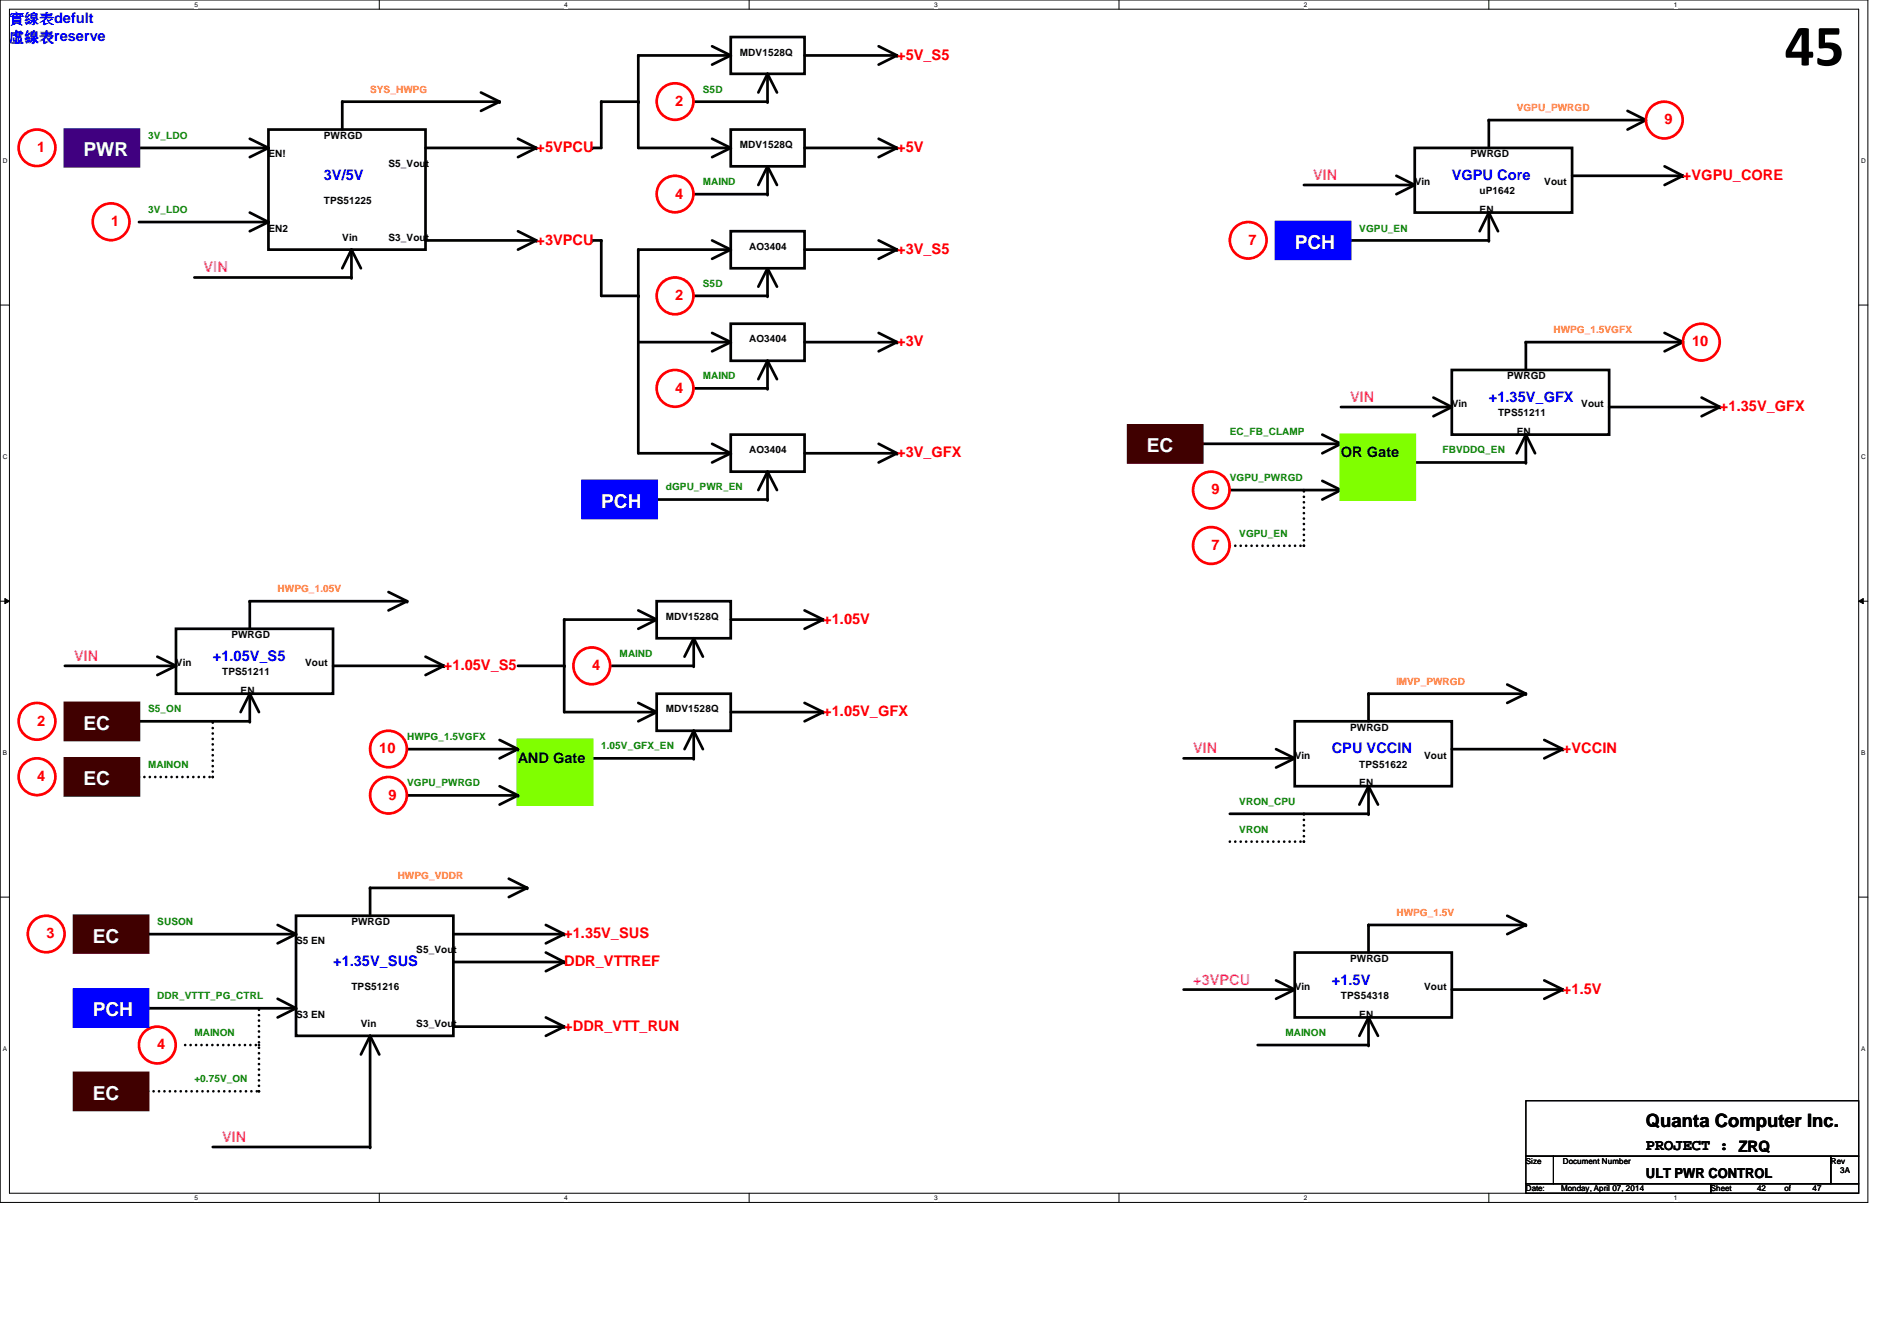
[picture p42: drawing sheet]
<svg xmlns="http://www.w3.org/2000/svg" width="297mm" height="210mm" viewBox="0 0 297 210" stroke-linecap="round" stroke-linejoin="round" font-family="sans-serif">
<defs><g id="words">
<text font-size="9.2" x="279.4" y="10.2">45</text>
<g font-size="3" fill="#fff">
<text x="13.1" y="24.5">PWR</text>
<text x="202.7" y="38.9">PCH</text>
<text x="179.6" y="70.8">EC</text>
<text x="94.1" y="79.5">PCH</text>
<text x="13.1" y="114.2">EC</text>
<text x="13.1" y="122.9">EC</text>
<text x="14.5" y="147.5">EC</text>
<text x="14.5" y="159.1">PCH</text>
<text x="14.5" y="172.1">EC</text>
</g>
<text font-size="2.9" x="257.7" y="176.4">Quanta Computer Inc.</text>
<text font-size="2.5" x="257.7" y="180">PROJECT : ZRQ</text>
<g font-size="2.3" fill="#00f">
<text x="1.5" y="3.6">實實實defult</text>
<text x="1.5" y="6.5">虛實實reserve</text>
<text x="50.7" y="28.2">3V/5V</text>
<text x="227.3" y="28.2">VGPU Core</text>
<text x="233.1" y="62.9">+1.35V_GFX</text>
<text x="33.3" y="103.5">+1.05V_S5</text>
<text x="208.5" y="117.9">CPU VCCIN</text>
<text x="52.2" y="151.2">+1.35V_SUS</text>
<text x="208.5" y="154.1">+1.5V</text>
</g>
<g font-size="2.3" fill="#f00">
<text x="140.5" y="9.4">+5V_S5</text>
<text x="105.7" y="16.6">2</text>
<text x="5.8" y="23.8">1</text>
<text x="84" y="23.8">+5VPCU</text>
<text x="140.5" y="23.8">+5V</text>
<text x="260.6" y="19.5">9</text>
<text x="263.5" y="28.2">+VGPU_CORE</text>
<text x="17.4" y="35.4">1</text>
<text x="105.7" y="31.1">4</text>
<text x="84" y="38.3">+3VPCU</text>
<text x="140.5" y="39.8">+3V_S5</text>
<text x="195.5" y="38.3">7</text>
<text x="105.7" y="47">2</text>
<text x="140.5" y="54.2">+3V</text>
<text x="265" y="54.2">10</text>
<text x="105.7" y="61.5">4</text>
<text x="269.3" y="64.3">+1.35V_GFX</text>
<text x="140.5" y="71.6">+3V_GFX</text>
<text x="189.7" y="77.4">9</text>
<text x="189.7" y="86.1">7</text>
<text x="128.9" y="97.7">+1.05V</text>
<text x="69.5" y="104.9">+1.05V_S5</text>
<text x="92.7" y="104.9">4</text>
<text x="5.8" y="113.6">2</text>
<text x="128.9" y="112.1">+1.05V_GFX</text>
<text x="59.4" y="117.9">10</text>
<text x="244.7" y="117.9">+VCCIN</text>
<text x="5.8" y="122.3">4</text>
<text x="60.8" y="125.2">9</text>
<text x="7.3" y="146.9">3</text>
<text x="88.3" y="146.9">+1.35V_SUS</text>
<text x="88.3" y="151.2">DDR_VTTREF</text>
<text x="244.7" y="155.6">+1.5V</text>
<text x="88.3" y="161.4">+DDR_VTT_RUN</text>
<text x="24.6" y="164.3">4</text>
</g>
<g font-size="2.3" fill="#f0f">
<text x="205.6" y="28.2">VIN</text>
<text x="31.9" y="42.6">VIN</text>
<text x="211.4" y="62.9">VIN</text>
<text x="11.6" y="103.5">VIN</text>
<text x="186.8" y="117.9">VIN</text>
<text x="186.8" y="154.1">+3VPCU</text>
<text x="34.8" y="178.7">VIN</text>
</g>
<g font-size="2.3">
<text x="210" y="71.6">OR Gate</text>
<text x="81.1" y="119.4">AND Gate</text>
</g>
<text font-size="2.2" x="257.7" y="184.4">ULT PWR CONTROL</text>
<g font-size="1.6">
<text x="115.9" y="8.7">MDV1528Q</text>
<text x="50.7" y="21.8">PWRGD</text>
<text x="115.9" y="23.2">MDV1528Q</text>
<text x="42" y="24.6">EN!</text>
<text x="60.8" y="26.1">S5_Vout</text>
<text x="221.5" y="29">Vin</text>
<text x="230.2" y="24.6">PWRGD</text>
<text x="241.8" y="29">Vout</text>
<text x="50.7" y="31.9">TPS51225</text>
<text x="231.7" y="33.3">EN</text>
<text x="231.7" y="30.4">uP1642</text>
<text x="42" y="36.2">EN2</text>
<text x="53.6" y="37.7">Vin</text>
<text x="60.8" y="37.7">S3_Vout</text>
<text x="117.3" y="39.1">AO3404</text>
<text x="117.3" y="53.6">AO3404</text>
<text x="236" y="59.4">PWRGD</text>
<text x="227.3" y="63.7">Vin</text>
<text x="234.6" y="65.2">TPS51211</text>
<text x="247.6" y="63.7">Vout</text>
<text x="117.3" y="71">AO3404</text>
<text x="237.5" y="68.1">EN</text>
<text x="36.2" y="99.9">PWRGD</text>
<text x="104.3" y="97">MDV1528Q</text>
<text x="27.6" y="104.3">Vin</text>
<text x="34.8" y="105.7">TPS51211</text>
<text x="47.8" y="104.3">Vout</text>
<text x="37.7" y="108.6">EN</text>
<text x="104.3" y="111.5">MDV1528Q</text>
<text x="202.7" y="118.7">Vin</text>
<text x="211.4" y="114.4">PWRGD</text>
<text x="223" y="118.7">Vout</text>
<text x="212.8" y="123.1">EN</text>
<text x="212.8" y="120.2">TPS51622</text>
<text x="46.4" y="147.7">S5 EN</text>
<text x="55" y="144.8">PWRGD</text>
<text x="65.2" y="149.1">S5_Vout</text>
<text x="55" y="154.9">TPS51216</text>
<text x="202.7" y="154.9">Vin</text>
<text x="211.4" y="150.6">PWRGD</text>
<text x="223" y="154.9">Vout</text>
<text x="46.4" y="159.3">S3 EN</text>
<text x="56.5" y="160.7">Vin</text>
<text x="65.2" y="160.7">S3_Vout</text>
<text x="210" y="156.4">TPS54318</text>
<text x="212.8" y="159.3">EN</text>
</g>
<g font-size="1.6" fill="#ff8000">
<text x="58" y="14.5">SYS_HWPG</text>
<text x="237.5" y="17.4">VGPU_PWRGD</text>
<text x="243.2" y="52.2">HWPG_1.5VGFX</text>
<text x="43.5" y="92.7">HWPG_1.05V</text>
<text x="218.6" y="107.1">IMVP_PWRGD</text>
<text x="62.3" y="137.6">HWPG_VDDR</text>
<text x="218.6" y="143.3">HWPG_1.5V</text>
</g>
<g font-size="1.6" fill="#008000">
<text x="110.1" y="14.5">S5D</text>
<text x="23.2" y="21.8">3V_LDO</text>
<text x="110.1" y="29">MAIND</text>
<text x="23.2" y="33.3">3V_LDO</text>
<text x="212.8" y="36.2">VGPU_EN</text>
<text x="110.1" y="44.9">S5D</text>
<text x="110.1" y="59.4">MAIND</text>
<text x="192.6" y="68.1">EC_FB_CLAMP</text>
<text x="225.9" y="71">FBVDDQ_EN</text>
<text x="104.3" y="76.8">dGPU_PWR_EN</text>
<text x="192.6" y="75.3">VGPU_PWRGD</text>
<text x="194.1" y="84">VGPU_EN</text>
<text x="97" y="102.8">MAIND</text>
<text x="23.2" y="111.5">S5_ON</text>
<text x="63.8" y="115.9">HWPG_1.5VGFX</text>
<text x="94.1" y="117.3">1.05V_GFX_EN</text>
<text x="23.2" y="120.2">MAINON</text>
<text x="63.8" y="123.1">VGPU_PWRGD</text>
<text x="194.1" y="126">VRON_CPU</text>
<text x="194.1" y="130.3">VRON</text>
<text x="24.6" y="144.8">SUSON</text>
<text x="24.6" y="156.4">DDR_VTTT_PG_CTRL</text>
<text x="30.4" y="162.2">MAINON</text>
<text x="201.3" y="162.2">MAINON</text>
<text x="30.4" y="169.4">+0.75V_ON</text>
</g>
<g font-size="1.3">
<text x="238.9" y="182.2">Size</text>
<text x="244.7" y="182.2">Document Number</text>
<text x="286.7" y="182.2">Rev</text>
<text x="288.2" y="183.6">3A</text>
<text x="238.9" y="186.5">Date:</text>
<text x="244.4" y="186.5">Monday, April 07, 2014</text>
<text x="267.9" y="186.5">Sheet</text>
<text x="275.1" y="186.5">42</text>
<text x="279.4" y="186.5">of</text>
<text x="283.8" y="186.5">47</text>
</g>
<g font-size="1">
<text x="30.4" y="1.1">5</text>
<text x="88.3" y="1.1">4</text>
<text x="146.3" y="1.1">3</text>
<text x="204.2" y="1.1">2</text>
<text x="262.1" y="1.1">1</text>
<text x=".4" y="25.5">D</text>
<text x="291.4" y="25.5">D</text>
<text x=".4" y="71.8">C</text>
<text x="291.4" y="71.8">C</text>
<text x=".4" y="118.2">B</text>
<text x="291.4" y="118.2">B</text>
<text x=".4" y="164.5">A</text>
<text x="291.4" y="164.5">A</text>
<text x="30.4" y="187.8">5</text>
<text x="88.3" y="187.8">4</text>
<text x="146.3" y="187.8">3</text>
<text x="204.2" y="187.8">2</text>
<text x="262.1" y="187.8">1</text>
</g>
</g></defs>
<path d="M0 0h292.5v188.2h-292.5zM1.5 1.4h289.5v185.4h-289.5z" fill="none" stroke="#000" stroke-width=".16"/>
<g fill="#fff">
<path d="M30.4 .2h.6v1.1h-.6z"/>
<path d="M30.4 186.9h.6v1.2h-.6z"/>
</g>
<path d="M59.4 0v1.4M59.4 186.8v1.4" fill="none" stroke="#000" stroke-width=".16"/>
<g fill="#fff">
<path d="M88.3 .2h.6v1.1h-.6z"/>
<path d="M88.3 186.9h.6v1.2h-.6z"/>
</g>
<path d="M117.3 0v1.4M117.3 186.8v1.4" fill="none" stroke="#000" stroke-width=".16"/>
<g fill="#fff">
<path d="M146.3 .2h.5v1.1h-.5z"/>
<path d="M146.3 186.9h.5v1.2h-.5z"/>
</g>
<path d="M175.2 0v1.4M175.2 186.8v1.4" fill="none" stroke="#000" stroke-width=".16"/>
<g fill="#fff">
<path d="M204.2 .2h.5v1.1h-.5z"/>
<path d="M204.2 186.9h.5v1.2h-.5z"/>
</g>
<path d="M233.1 0v1.4M233.1 186.8v1.4" fill="none" stroke="#000" stroke-width=".16"/>
<g fill="#fff">
<path d="M262.1 .2h.5v1.1h-.5z"/>
<path d="M262.1 186.9h.5v1.2h-.5z"/>
<path d="M.4 24.6h.7v1.1h-.7z"/>
<path d="M291.4 24.6h.7v1.1h-.7z"/>
<path d="M.4 70.9h.7v1.2h-.7z"/>
<path d="M291.4 70.9h.7v1.2h-.7z"/>
</g>
<path d="M0 47.8h1.5M291 47.8h1.5" fill="none" stroke="#000" stroke-width=".16"/>
<g fill="#fff">
<path d="M.4 117.3h.7v1.1h-.7z"/>
<path d="M291.4 117.3h.7v1.1h-.7z"/>
</g>
<path d="M0 94.1h1.5M.8 93.7l.7 .4-.7 .4zM291 94.1l.8-.4v.8zM291 94.1h1.5" fill="none" stroke="#000" stroke-width=".16"/>
<path d="M.8 93.7l.7 .4-.7 .4zM291 94.1l.8-.4v.8z" fill="#000"/>
<g fill="#fff">
<path d="M.4 163.6h.7v1.1h-.7z"/>
<path d="M291.4 163.6h.7v1.1h-.7z"/>
</g>
<path d="M0 140.4h1.5M291 140.4h1.5" fill="none" stroke="#000" stroke-width=".16"/>
<g fill="none" stroke="#000" stroke-width=".42">
<path d="M75.3 14.5l2.9 1.4-2.9 1.5M78.2 15.9h-24.6v4.4M99.9 15.9h-5.8v7.3h-1.4M111.5 7.2l2.9 1.5-2.9 1.4M114.4 5.8h11.6v5.8h-11.6zM114.4 8.7h-14.5v14.5h14.5M118.7 14.5l1.5-2.9 1.5 2.9M120.2 11.6v4.3h-11.6M126 8.7h14.5M137.6 7.2l2.9 1.5-2.9 1.4M254.8 17.4l2.9 1.4-2.9 1.5M257.7 18.8h-24.6v4.4"/>
<path d="M21.8 23.2h20.2M21.8 34.8h20.2M39.1 21.7l2.9 1.5-2.9 1.4M39.1 33.3l2.9 1.5-2.9 1.4M42 20.3h24.6v18.8h-24.6zM55 39.1v4.3h-24.6M66.6 37.6h17.4M66.6 23.2h17.4M81.1 21.7l2.9 1.5-2.9 1.4M81.1 36.2l2.9 1.4-2.9 1.5M92.7 37.6h1.4v8.7h5.8M111.5 21.7l2.9 1.5-2.9 1.4"/>
<path d="M111.5 37.6l2.9 1.5-2.9 1.4M114.4 20.3h11.6v5.7h-11.6zM114.4 36.2h11.6v5.8h-11.6zM114.4 39.1h-14.5v31.9h14.5M118.7 29l1.5-3 1.5 3M120.2 26v4.4h-11.6M126 23.2h14.5M126 39.1h14.5M137.6 21.7l2.9 1.5-2.9 1.4M137.6 37.6l2.9 1.5-2.9 1.4M204.2 29h17.3M218.6 27.5l2.9 1.5-2.9 1.4"/>
<path d="M221.5 23.2h24.7v10.1h-24.7zM231.7 36.2l1.4-2.9 1.5 2.9M233.1 33.3v4.3h-21.7M246.2 27.5h17.3M260.6 26l2.9 1.5-2.9 1.5M53.6 42l1.4-2.9 1.5 2.9M99.9 53.6h14.5M111.5 52.1l2.9 1.5-2.9 1.4M114.4 50.7h11.6v5.8h-11.6zM118.7 44.9l1.5-2.9 1.5 2.9M118.7 59.4l1.5-2.9 1.5 2.9M120.2 42v4.3h-11.6"/>
<path d="M120.2 56.5v4.3h-11.6M126 53.6h14.5M137.6 52.1l2.9 1.5-2.9 1.4M227.3 57.9h24.7v10.1h-24.7zM260.6 52.1l2.9 1.5-2.9 1.4M263.5 53.6h-24.6v4.3M111.5 69.5l2.9 1.5-2.9 1.4M114.4 68h11.6v5.8h-11.6zM118.7 76.7l1.5-2.9 1.5 2.9M120.2 73.8v4.4h-17.4M126 71h14.5M137.6 69.5l2.9 1.5-2.9 1.4"/>
<path d="M210 63.7h17.3M224.4 62.2l2.9 1.5-2.9 1.5M237.5 71l1.4-3 1.5 3M238.9 68v4.4h-17.4M252 63.7h17.3M266.4 62.2l2.9 1.5-2.9 1.5M27.6 98.4h24.6v10.2h-24.6zM60.8 92.7l3 1.4-3 1.4M63.8 94.1h-24.7v4.3M99.9 95.5l2.9 1.5-2.9 1.4M102.8 94.1h11.6v5.8h-11.6zM102.8 97h-14.5v14.5h14.5"/>
<path d="M108.6 99.9v4.3h-13M114.4 97h14.5M126 95.5l2.9 1.5-2.9 1.4M10.2 104.2h17.4M24.6 102.8l3 1.4-3 1.5M37.7 111.5l1.4-2.9 1.5 2.9M39.1 108.6v4.3h-17.3M52.2 104.2h17.3M66.6 102.8l2.9 1.4-2.9 1.5M81.1 104.2h7.2M99.9 110l2.9 1.5-2.9 1.4M102.8 108.6h11.6v5.8h-11.6z"/>
<path d="M107.2 102.8l1.4-2.9 1.5 2.9M107.2 117.3l1.4-2.9 1.5 2.9M108.6 114.4v4.3h-15.9M114.4 111.5h14.5M126 110l2.9 1.5-2.9 1.4M185.3 118.7h17.4M199.8 117.3l2.9 1.4-2.9 1.4M202.7 112.9h24.6v10.2h-24.6zM227.3 117.3h17.4M236 107.1l2.9 1.5-2.9 1.4M238.9 108.6h-24.6v4.3M241.8 115.8l2.9 1.5-2.9 1.4"/>
<path d="M79.7 137.5l2.8 1.5-2.8 1.4M82.5 139h-24.5v4.3M212.8 125.9l1.5-2.8 1.5 2.8M214.3 123.1v4.3h-21.7M23.2 146.2h23.2M23.2 157.8h23.2M43.5 144.8l2.9 1.4-2.9 1.5M43.5 156.3l2.9 1.5-2.9 1.5M46.4 143.3h24.6v18.8h-24.6zM71 146.2h17.3M71 150.6h17.3M85.5 144.8l2.8 1.4-2.8 1.5"/>
<path d="M85.5 159.3l2.8 1.4-2.8 1.4M85.5 149.1l2.8 1.5-2.8 1.4M185.3 154.9h17.4M199.8 153.5l2.9 1.4-2.9 1.4M202.7 149.1h24.6v10.2h-24.6zM214.3 159.3v4.3h-17.4M227.3 154.9h17.4M236 143.3l2.9 1.5-2.9 1.4M238.9 144.8h-24.6v4.3M241.8 153.5l2.9 1.4-2.9 1.4M56.5 165.1l1.5-3 1.4 3M58 162.1v17.4"/>
<path d="M71 160.7h17.3M212.8 162.1l1.5-2.8 1.5 2.8"/>
</g>
<g fill="#000">
<circle cx="53.6" cy="15.9" r=".21"/>
<circle cx="78.2" cy="15.9" r=".21"/>
<circle cx="94.1" cy="15.9" r=".21"/>
<circle cx="99.9" cy="15.9" r=".21"/>
<circle cx="99.9" cy="8.7" r=".21"/>
<circle cx="114.4" cy="8.7" r=".21"/>
<circle cx="120.2" cy="15.9" r=".21"/>
<circle cx="120.2" cy="11.6" r=".21"/>
<circle cx="140.5" cy="8.7" r=".21"/>
<circle cx="233.1" cy="18.8" r=".21"/>
<circle cx="257.7" cy="18.8" r=".21"/>
<circle cx="42" cy="34.8" r=".21"/>
<circle cx="42" cy="23.2" r=".21"/>
<circle cx="55" cy="39.1" r=".21"/>
<circle cx="84" cy="37.6" r=".21"/>
<circle cx="84" cy="23.2" r=".21"/>
<circle cx="92.7" cy="23.2" r=".21"/>
<circle cx="92.7" cy="37.6" r=".21"/>
<circle cx="94.1" cy="37.6" r=".21"/>
<circle cx="99.9" cy="39.1" r=".21"/>
<circle cx="114.4" cy="39.1" r=".21"/>
<circle cx="114.4" cy="23.2" r=".21"/>
<circle cx="120.2" cy="26" r=".21"/>
<circle cx="120.2" cy="30.4" r=".21"/>
<circle cx="140.5" cy="23.2" r=".21"/>
<circle cx="140.5" cy="39.1" r=".21"/>
<circle cx="221.5" cy="29" r=".21"/>
<circle cx="233.1" cy="37.6" r=".21"/>
<circle cx="233.1" cy="33.3" r=".21"/>
<circle cx="263.5" cy="27.5" r=".21"/>
<circle cx="55" cy="43.4" r=".21"/>
<circle cx="99.9" cy="46.3" r=".21"/>
<circle cx="114.4" cy="53.6" r=".21"/>
<circle cx="120.2" cy="42" r=".21"/>
<circle cx="120.2" cy="46.3" r=".21"/>
<circle cx="120.2" cy="56.5" r=".21"/>
<circle cx="140.5" cy="53.6" r=".21"/>
<circle cx="238.9" cy="53.6" r=".21"/>
<circle cx="263.5" cy="53.6" r=".21"/>
<circle cx="114.4" cy="71" r=".21"/>
<circle cx="120.2" cy="73.8" r=".21"/>
<circle cx="120.2" cy="60.8" r=".21"/>
<circle cx="120.2" cy="78.2" r=".21"/>
<circle cx="140.5" cy="71" r=".21"/>
<circle cx="227.3" cy="63.7" r=".21"/>
<circle cx="238.9" cy="72.4" r=".21"/>
<circle cx="238.9" cy="68" r=".21"/>
<circle cx="269.3" cy="63.7" r=".21"/>
<circle cx="39.1" cy="94.1" r=".21"/>
<circle cx="63.8" cy="94.1" r=".21"/>
<circle cx="88.3" cy="97" r=".21"/>
<circle cx="102.8" cy="97" r=".21"/>
<circle cx="108.6" cy="99.9" r=".21"/>
<circle cx="128.9" cy="97" r=".21"/>
<circle cx="27.6" cy="104.2" r=".21"/>
<circle cx="39.1" cy="108.6" r=".21"/>
<circle cx="39.1" cy="112.9" r=".21"/>
<circle cx="69.5" cy="104.2" r=".21"/>
<circle cx="88.3" cy="104.2" r=".21"/>
<circle cx="102.8" cy="111.5" r=".21"/>
<circle cx="108.6" cy="104.2" r=".21"/>
<circle cx="108.6" cy="118.7" r=".21"/>
<circle cx="108.6" cy="114.4" r=".21"/>
<circle cx="128.9" cy="111.5" r=".21"/>
<circle cx="202.7" cy="118.7" r=".21"/>
<circle cx="214.3" cy="108.6" r=".21"/>
<circle cx="238.9" cy="108.6" r=".21"/>
<circle cx="244.7" cy="117.3" r=".21"/>
<circle cx="58" cy="139" r=".21"/>
<circle cx="82.5" cy="139" r=".21"/>
<circle cx="214.3" cy="127.4" r=".21"/>
<circle cx="214.3" cy="123.1" r=".21"/>
<circle cx="46.4" cy="146.2" r=".21"/>
<circle cx="46.4" cy="157.8" r=".21"/>
<circle cx="88.3" cy="150.6" r=".21"/>
<circle cx="88.3" cy="146.2" r=".21"/>
<circle cx="202.7" cy="154.9" r=".21"/>
<circle cx="214.3" cy="144.8" r=".21"/>
<circle cx="214.3" cy="159.3" r=".21"/>
<circle cx="238.9" cy="144.8" r=".21"/>
<circle cx="244.7" cy="154.9" r=".21"/>
<circle cx="58" cy="162.1" r=".21"/>
<circle cx="88.3" cy="160.7" r=".21"/>
<circle cx="214.3" cy="163.6" r=".21"/>
</g>
<path d="M21.8 121.6h11.5M33.3 121.6v-8.7M192.6 131.7h11.6M204.2 131.7v-4.3M23.2 170.8h17.4M29 163.6h11.6M40.6 170.8v-13" fill="none" stroke="#000" stroke-width=".42" stroke-dasharray="0 .8"/>
<g fill="#000" stroke-dasharray="0 .8">
<circle cx="33.3" cy="112.9" r=".21"/>
<circle cx="33.3" cy="121.6" r=".21"/>
<circle cx="204.2" cy="131.7" r=".21"/>
<circle cx="204.2" cy="127.4" r=".21"/>
<circle cx="40.6" cy="157.8" r=".21"/>
<circle cx="40.6" cy="170.8" r=".21"/>
<circle cx="40.6" cy="163.6" r=".21"/>
</g>
<path d="M91.2 75.3h11.6v5.8h-11.6z" fill-rule="evenodd" fill="#00f"/>
<path d="M91.2 75.3h11.6v5.8h-11.6z" fill="none" stroke="#00f" stroke-width=".42"/>
<path d="M81.1 115.8h11.6v10.1h-11.6z" fill-rule="evenodd" fill="#80ff00"/>
<path d="M81.1 115.8h11.6v10.1h-11.6z" fill="none" stroke="#80ff00" stroke-width=".42"/>
<path d="M188.3 69.5h21.7M192.6 76.7h17.4M207 68l3 1.5-3 1.5M207 75.3l3 1.4-3 1.5M63.8 117.3h17.3M78.2 115.8l2.9 1.5-2.9 1.4M63.8 124.5h17.3M78.2 123.1l2.9 1.4-2.9 1.4" fill="none" stroke="#000" stroke-width=".42"/>
<g fill="#000">
<circle cx="210" cy="69.5" r=".21"/>
<circle cx="210" cy="76.7" r=".21"/>
<circle cx="81.1" cy="117.3" r=".21"/>
<circle cx="81.1" cy="124.5" r=".21"/>
</g>
<g fill="none" stroke="#f00" stroke-width=".42">
<circle cx="260.6" cy="18.8" r="2.88"/>
<circle cx="266.4" cy="53.5" r="2.88"/>
<circle cx="189.7" cy="76.7" r="2.87"/>
<circle cx="60.8" cy="117.2" r="2.87"/>
<circle cx="60.8" cy="124.5" r="2.87"/>
</g>
<path d="M210 68h11.5v10.2h-11.5z" fill-rule="evenodd" fill="#80ff00"/>
<path d="M210 68h11.5v10.2h-11.5z" fill="none" stroke="#80ff00" stroke-width=".42"/>
<path d="M192.6 85.4h11.6M204.2 85.4v-8.7" fill="none" stroke="#000" stroke-width=".42" stroke-dasharray="0 .8"/>
<g fill="#000" stroke-dasharray="0 .8">
<circle cx="204.2" cy="76.7" r=".21"/>
<circle cx="204.2" cy="85.4" r=".21"/>
</g>
<path d="M176.7 66.6h11.6v5.8h-11.6z" fill-rule="evenodd" fill="#400000"/>
<path d="M176.7 66.6h11.6v5.8h-11.6z" fill="none" stroke="#400000" stroke-width=".42"/>
<path d="M199.8 34.8h11.6v5.7h-11.6z" fill-rule="evenodd" fill="#00f"/>
<path d="M199.8 34.8h11.6v5.7h-11.6z" fill="none" stroke="#00f" stroke-width=".42"/>
<g fill="none" stroke="#f00" stroke-width=".42">
<circle cx="195.5" cy="37.6" r="2.87"/>
<circle cx="189.7" cy="85.4" r="2.87"/>
</g>
<path d="M10.2 20.3h11.6v5.7h-11.6z" fill-rule="evenodd" fill="#400080"/>
<path d="M10.2 20.3h11.6v5.7h-11.6z" fill="none" stroke="#400080" stroke-width=".42"/>
<circle cx="5.8" cy="23.1" r="2.87" fill="none" stroke="#f00" stroke-width=".42"/>
<path d="M10.2 110h11.6v5.8h-11.6z" fill-rule="evenodd" fill="#400000"/>
<path d="M10.2 110h11.6v5.8h-11.6z" fill="none" stroke="#400000" stroke-width=".42"/>
<g fill="none" stroke="#f00" stroke-width=".42">
<circle cx="17.4" cy="34.7" r="2.88"/>
<circle cx="5.8" cy="112.9" r="2.88"/>
</g>
<path d="M10.2 118.7h11.6v5.8h-11.6z" fill-rule="evenodd" fill="#400000"/>
<path d="M10.2 118.7h11.6v5.8h-11.6z" fill="none" stroke="#400000" stroke-width=".42"/>
<circle cx="5.8" cy="121.6" r="2.88" fill="none" stroke="#f00" stroke-width=".42"/>
<path d="M11.6 143.3h11.6v5.8h-11.6z" fill-rule="evenodd" fill="#400000"/>
<path d="M11.6 143.3h11.6v5.8h-11.6z" fill="none" stroke="#400000" stroke-width=".42"/>
<g fill="none" stroke="#f00" stroke-width=".42">
<circle cx="7.2" cy="146.2" r="2.87"/>
<circle cx="24.6" cy="163.6" r="2.88"/>
</g>
<path d="M11.6 154.9h11.6v5.8h-11.6z" fill-rule="evenodd" fill="#00f"/>
<path d="M11.6 154.9h11.6v5.8h-11.6z" fill="none" stroke="#00f" stroke-width=".42"/>
<path d="M11.6 167.9h11.6v5.8h-11.6z" fill-rule="evenodd" fill="#400000"/>
<path d="M11.6 167.9h11.6v5.8h-11.6z" fill="none" stroke="#400000" stroke-width=".42"/>
<path d="M33.3 179.5h24.7" fill="none" stroke="#000" stroke-width=".42"/>
<circle cx="58" cy="179.5" r=".21" fill="#000"/>
<g fill="none" stroke="#f00" stroke-width=".42">
<circle cx="105.7" cy="15.9" r="2.87"/>
<circle cx="105.7" cy="30.4" r="2.87"/>
<circle cx="105.7" cy="46.3" r="2.88"/>
<circle cx="105.7" cy="60.8" r="2.88"/>
<circle cx="92.7" cy="104.2" r="2.88"/>
</g>
<path d="M238.9 172.3h52.1v8.7h-52.1zM238.9 181h4.3v4.3h-4.3zM238.9 185.3h29v1.5h-29zM243.2 181h43.5v4.3h-43.5zM267.9 185.3h23.1v1.5h-23.1zM286.7 181h4.3v4.3h-4.3z" fill="none" stroke="#000" stroke-width=".16"/>
<use href="#words"/>
</svg>
